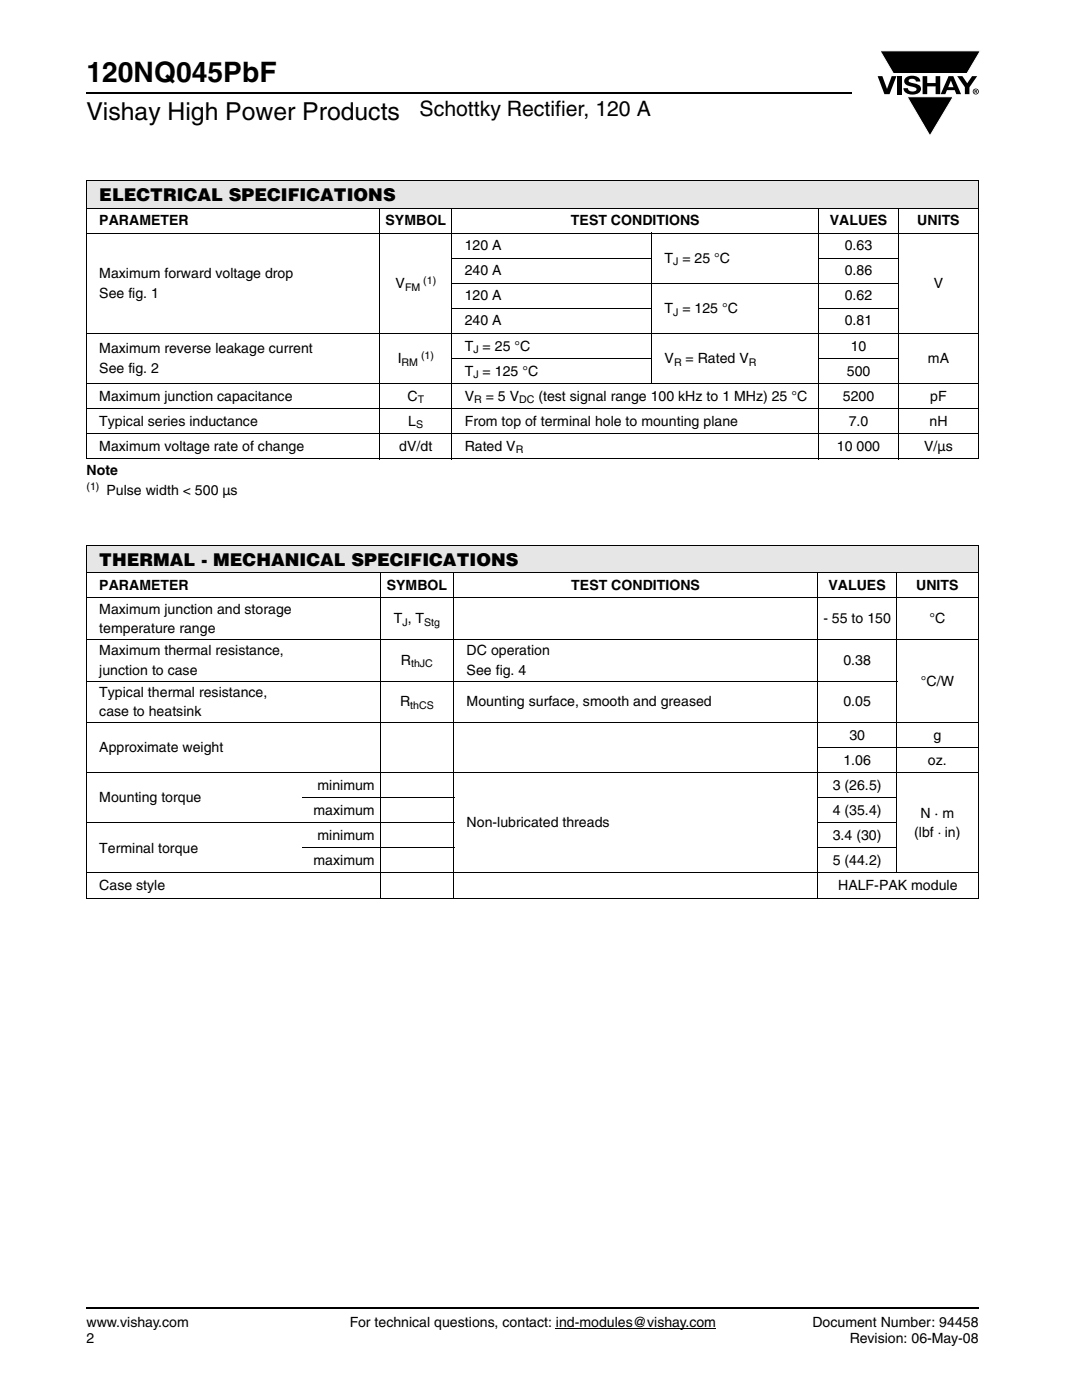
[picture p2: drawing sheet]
<svg xmlns="http://www.w3.org/2000/svg" width="216mm" height="279mm" viewBox="0 0 216 279" stroke-linecap="round" stroke-linejoin="round" font-family="sans-serif">
<defs><g id="words">
<text font-size="5.6" x="17.3" y="16.4">120NQ045PbF</text>
<text font-size="4.9" x="17.3" y="24">Vishay High Power Products</text>
<text font-size="4.2" x="83.7" y="23.1">Schottky Rectifier, 120 A</text>
<g font-size="3.5">
<text x="19.8" y="40.2">ELECTRICAL SPECIFICATIONS</text>
<text x="19.8" y="113">THERMAL - MECHANICAL SPECIFICATIONS</text>
</g>
<g font-size="2.8">
<text x="19.8" y="45">PARAMETER</text>
<text x="76.9" y="45">SYMBOL</text>
<text x="113.9" y="45">TEST CONDITIONS</text>
<text x="165.6" y="45">VALUES</text>
<text x="183" y="45">UNITS</text>
<text x="92.7" y="50">120 A</text>
<text x="132.6" y="52.5">T = 25 °C</text>
<text x="168.6" y="50">0.63</text>
<text x="19.8" y="55.5">Maximum forward voltage drop</text>
<text x="19.8" y="59.4">See fig. 1</text>
<text x="78.9" y="57.5">V</text>
<text x="92.7" y="55">240 A</text>
<text x="92.7" y="60">120 A</text>
<text x="168.6" y="60">0.62</text>
<text x="168.6" y="55">0.86</text>
<text x="186.3" y="57.5">V</text>
<text x="92.7" y="65">240 A</text>
<text x="132.6" y="62.5">T = 125 °C</text>
<text x="168.6" y="65">0.81</text>
<text x="19.8" y="70.5">Maximum reverse leakage current</text>
<text x="92.7" y="70">T = 25 °C</text>
<text x="169.8" y="70">10</text>
<text x="19.8" y="74.4">See fig. 2</text>
<text x="79.4" y="72.5">I</text>
<text x="92.7" y="75">T = 125 °C</text>
<text x="132.6" y="72.5">V</text>
<text x="136.8" y="72.5">= Rated V</text>
<text x="169" y="75">500</text>
<text x="185.2" y="72.5">mA</text>
<text x="19.8" y="80">Maximum junction capacitance</text>
<text x="81.3" y="80">C</text>
<text x="92.7" y="80">V</text>
<text x="96.9" y="80">= 5 V</text>
<text x="107.4" y="80">(test signal range 100 kHz to 1 MHz) 25 °C</text>
<text x="168.2" y="80">5200</text>
<text x="185.6" y="80">pF</text>
<text x="19.8" y="90">Maximum voltage rate of change</text>
<text x="19.8" y="85">Typical series inductance</text>
<text x="79.7" y="90">dV/dt</text>
<text x="81.5" y="85">L</text>
<text x="92.7" y="90">Rated V</text>
<text x="92.7" y="85">From top of terminal hole to mounting plane</text>
<text x="167" y="90">10 000</text>
<text x="169.4" y="85">7.0</text>
<text x="184.4" y="90">V/µs</text>
<text x="185.5" y="85">nH</text>
<text x="17.3" y="94.8">Note</text>
<text x="21.3" y="98.7">Pulse width &lt; 500 µs</text>
<text x="19.8" y="117.8">PARAMETER</text>
<text x="77.2" y="117.8">SYMBOL</text>
<text x="114" y="117.8">TEST CONDITIONS</text>
<text x="165.3" y="117.8">VALUES</text>
<text x="182.8" y="117.8">UNITS</text>
<text x="19.8" y="122.5">Maximum junction and storage</text>
<text x="78.6" y="124.4">T , T</text>
<text x="164.3" y="124.4">- 55 to 150</text>
<text x="185.5" y="124.4">°C</text>
<text x="19.8" y="126.3">temperature range</text>
<text x="19.8" y="130.7">Maximum thermal resistance,</text>
<text x="93.1" y="130.7">DC operation</text>
<text x="19.8" y="134.6">junction to case</text>
<text x="80" y="132.7">R</text>
<text x="93.1" y="134.6">See fig. 4</text>
<text x="168.3" y="132.7">0.38</text>
<text x="183.7" y="136.8">°C/W</text>
<text x="19.8" y="139">Typical thermal resistance,</text>
<text x="19.8" y="142.9">case to heatsink</text>
<text x="79.8" y="141">R</text>
<text x="93.1" y="141">Mounting surface, smooth and greased</text>
<text x="168.3" y="141">0.05</text>
<text x="169.5" y="147.6">30</text>
<text x="186.3" y="147.6">g</text>
<text x="19.8" y="150.1">Approximate weight</text>
<text x="168.3" y="152.6">1.06</text>
<text x="185.2" y="152.6">oz.</text>
<text x="19.8" y="160.1">Mounting torque</text>
<text x="63.4" y="157.6">minimum</text>
<text x="166.2" y="157.6">3 (26.5)</text>
<text x="62.6" y="162.6">maximum</text>
<text x="63.4" y="167.6">minimum</text>
<text x="93.1" y="165.1">Non-lubricated threads</text>
<text x="166.2" y="162.6">4 (35.4)</text>
<text x="166.2" y="167.6">3.4 (30)</text>
<text x="182.4" y="167.1">(lbf ⋅ in)</text>
<text x="183.7" y="163.2">N · m</text>
<text x="19.8" y="170.1">Terminal torque</text>
<text x="62.6" y="172.6">maximum</text>
<text x="166.2" y="172.6">5 (44.2)</text>
<text x="19.8" y="177.6">Case style</text>
<text x="167.2" y="177.6">HALF-PAK module</text>
<text x="17.3" y="264.9">www.vishay.com</text>
<text x="17.3" y="268.1">2</text>
<text x="69.8" y="264.9">For technical questions, contact: ind-modules@vishay.com</text>
<text x="162.1" y="264.9">Document Number: 94458</text>
<text x="169.6" y="268.1">Revision: 06-May-08</text>
</g>
<g font-size="2.1">
<text x="134.3" y="53">J</text>
<text x="80.8" y="58">FM</text>
<text x="84.5" y="56.6">(1)</text>
<text x="134.3" y="63">J</text>
<text x="84" y="71.6">(1)</text>
<text x="94.5" y="70.5">J</text>
<text x="80.1" y="73">RM</text>
<text x="94.5" y="75.5">J</text>
<text x="134.5" y="73">R</text>
<text x="149.4" y="73">R</text>
<text x="83.4" y="80.5">T</text>
<text x="94.6" y="80.5">R</text>
<text x="103.6" y="80.5">DC</text>
<text x="83.1" y="85.5">S</text>
<text x="102.9" y="90.5">R</text>
<text x="17.3" y="97.9">(1)</text>
<text x="80.3" y="124.9">J</text>
<text x="84.6" y="124.9">Stg</text>
<text x="82" y="133.2">thJC</text>
<text x="81.9" y="141.5">thCS</text>
</g>
</g></defs>
<path d="M110.9 265.1h32" fill="none" stroke="#000" stroke-width=".2"/>
<path d="M17.3 261h178" fill="none" stroke="#000" stroke-width=".36"/>
<path d="M175.1 10.1h20.7v17.2h-20.7z" fill="#fff"/>
<g fill="#000">
<path d="M175.1 15.2h1l.9 2.5 .9-2.5h1l-1.4 3.6h-1zM175.6 10.1h20l-2.7 4.6h-14.6zM179 15.2h.9v3.6h-.9zM180.8 15.5a2.1 2.1 0 0 1 2.7 .3l.1 .5h-.8a.79 .79 0 0 0-.7-.6 .79 .79 0 0 0-.8 .4l.2 .3 1 .3a1.08 1.08 0 0 1 1.3 1 1.08 1.08 0 0 1-1.1 1.1 1.73 1.73 0 0 1-2.4-1.2h.9a.96 .96 0 0 0 .8 .7 .96 .96 0 0 0 .9-.5 1.31 1.31 0 0 0-1.2-.6 1.03 1.03 0 0 1-1.1-.5 1.03 1.03 0 0 1 .2-1.2zM184.1 15.2h.9v1.4h1.7v-1.4h.9v3.6h-.9v-1.6h-1.7v1.6h-.9zM181 19.3h9.2l-4.6 7.8zM191 15.2h1l1 1.4 1-1.4h1l-1.6 2.2v1.4h-.9v-1.4z"/>
<path d="M189.7 16.1l-.5 1.3h1.1zM189.3 15.2h.9l1.6 3.6h-1l-.3-.8h-1.5l-.4 .8h-.9z"/>
<path d="M194.6 18v.2h.2v-.1zM194.5 17.9l.4 .1 .1 .1-.2 .2 .2 .3-.3-.3-.1 .3h-.1zM194.2 18.3a.5 .5 0 0 0 1 0 .5 .5 0 0 0-1 0zM194.1 18.3a.6 .6 0 0 1 1.2 0 .6 .6 0 0 1-1.2 0z"/>
</g>
<path d="M175.6 10.1h20l-2.7 4.6h-14.6zM181 19.3h9.2l-4.6 7.8z" fill="none" stroke="#fff" stroke-width=".2"/>
<path d="M17.3 18.6h152.7" fill="none" stroke="#000" stroke-width=".36"/>
<path d="M17.3 36h178v5.6h-178z" fill="#e6e6e6"/>
<g fill="none" stroke="#000" stroke-width=".2">
<path d="M17.2 36h178.1M17.3 36.2v55.3M195.3 36.2v55.3M17.2 41.6h178.1M17.2 46.5h178.1M75.8 41.5v50.2M90.1 51.6h40M90.1 56.6h89.3M90.2 41.5v50.2M130 46.5v30.1M163.3 51.6h16.1M163.3 41.5v50.2"/>
<path d="M179.3 41.5v50.2M17.2 66.5h178.1M17.2 76.6h178.1M90.1 61.6h40M90.1 71.6h40M163.3 61.6h16.1M163.3 71.6h16.1M17.2 81.6h178.1M17.2 86.6h178.1M17.2 91.6h178.1"/>
</g>
<path d="M17.3 108.8h177.9v5.5h-177.9z" fill="#e6e6e6"/>
<g fill="none" stroke="#000" stroke-width=".2">
<path d="M17.2 108.8h178M17.2 114.3h178M17.2 119.3h178M17.3 108.9v70.2M75.8 114.3v65M90.6 114.3v65M163.2 114.3v65M178.9 114.3v60M195.2 108.9v70.2M17.2 127.6h178M17.2 135.9h161.8M17.2 144.2h178"/>
<path d="M17.2 154.2h178M60.2 159.2h30.4M163.1 149.2h32.1M163.1 159.2h15.9M17.2 164.2h73.4M17.2 174.2h178M17.2 179.2h178M60.2 169.2h30.4M163.1 164.2h15.9M163.1 169.2h15.9"/>
</g>
<use href="#words"/>
</svg>
